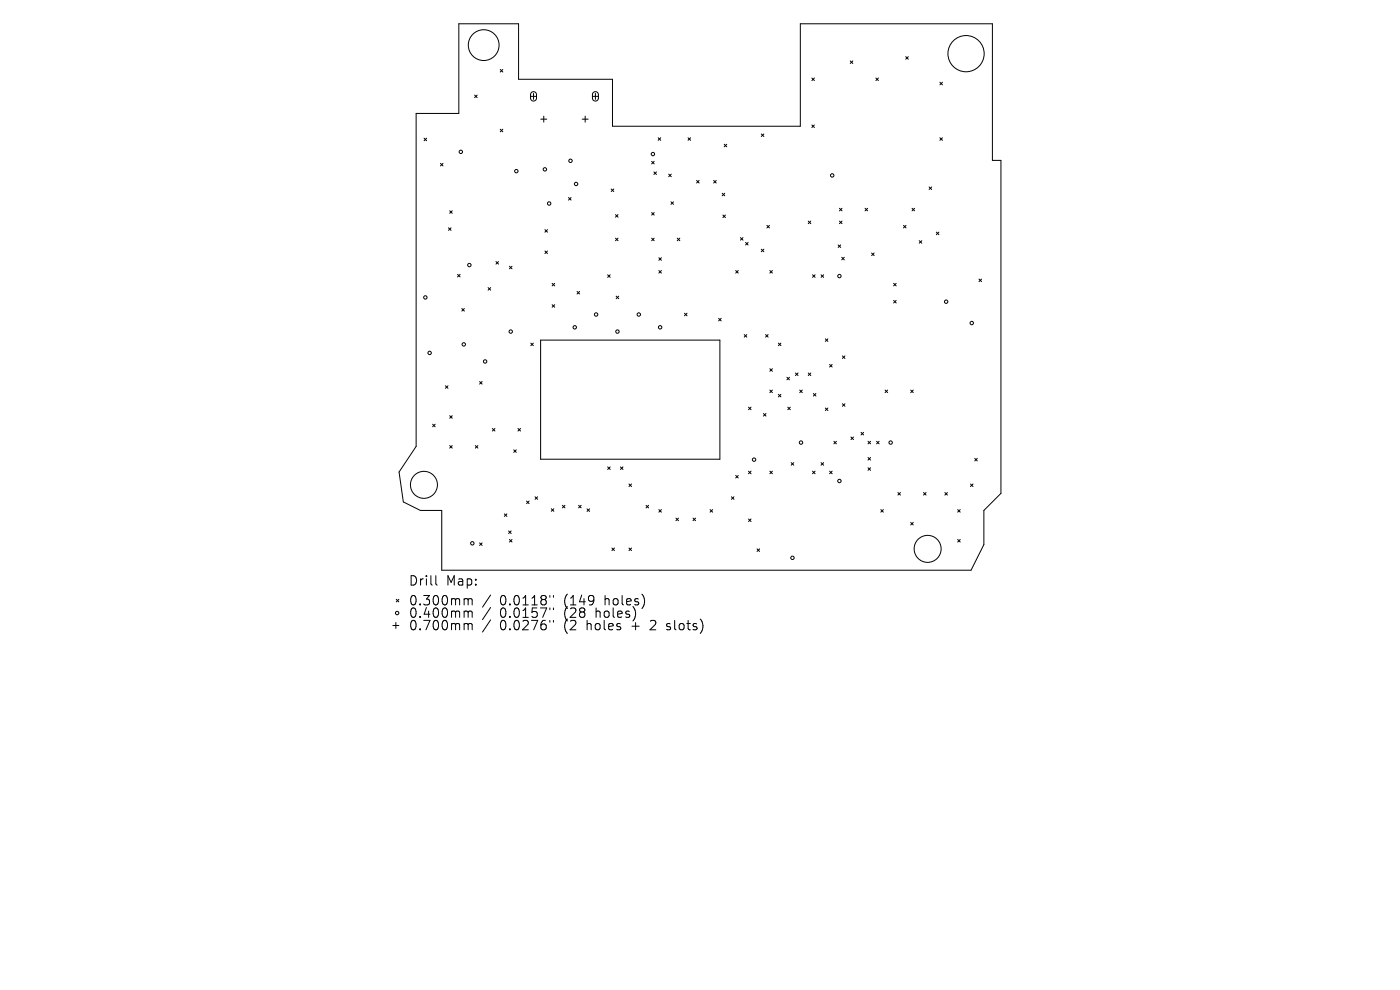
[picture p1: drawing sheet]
<svg xmlns="http://www.w3.org/2000/svg" width="297mm" height="210mm" viewBox="0 0 297 210" stroke-linecap="round" stroke-linejoin="round" font-family="sans-serif">
<defs><g id="words">
<g font-size="2.8">
<text x="86.6" y="124.5">Drill</text>
<text x="94.6" y="124.5">Map:</text>
<text x="86.6" y="128.7">0.300mm</text>
<text x="86.6" y="131.3">0.400mm</text>
<text x="106.1" y="128.7">0.0118&quot;</text>
<text x="106.1" y="131.3">0.0157&quot;</text>
<text x="119.8" y="128.7">(149</text>
<text x="119.8" y="131.3">(28</text>
<text x="126.7" y="131.3">holes)</text>
<text x="128.6" y="128.7">holes)</text>
<text x="86.6" y="134">0.700mm</text>
<text x="106.1" y="134">0.0276&quot;</text>
<text x="119.8" y="134">(2</text>
<text x="124.7" y="134">holes</text>
<text x="134.5" y="134">+</text>
<text x="138.7" y="134">2</text>
<text x="142.3" y="134">slots)</text>
</g>
</g></defs>
<g fill="none" stroke="#000" stroke-width=".21">
<path d="M97.3 5h12.7v11.8h19.9v10h39.9v-21.8h40.7v29h1.8v70.7l-3.6 3.6v7.2l-2.7 5.5h-112.3v-12.7h-4.5l-3.6-1.8-.9-6.4 3.6-5.4v-70.6h9zM106.1 14.7l.6 .6M106.7 14.7l-.6 .6M112.7 19.6l.6-.1 .5 .4v1.1l-.4 .4h-.5l-.3-.4v-1zM113.2 19.8v1.3M125.9 19.6l.6-.1 .4 .4v1.1l-.4 .4h-.5l-.3-.4v-1zM126.3 19.8v1.3M172.2 16.5l.6 .6M172.8 16.5l-.6 .6M180.4 12.9l.5 .6M180.9 12.9l-.5 .6M185.8 16.5l.6 .6"/>
<path d="M186.4 16.5l-.6 .6M192.1 12l.6 .6M192.7 12l-.6 .6M199.4 17.5l.5 .5M199.9 17.5l-.5 .5M90 29.3l.5 .6M90.5 29.3l-.5 .6M93.4 34.7l.6 .5M94 34.7l-.6 .5M100.7 20.2l.5 .5M101.2 20.2l-.5 .5M106.1 27.4l.6 .6"/>
<path d="M106.7 27.4l-.6 .6M112.6 20.4h1.2M114.7 25.3h1.3M115.4 24.6v1.3M123.5 25.3h1.3M124.1 24.6v1.3M125.7 20.4h1.2M138.2 34.2l.6 .6M138.7 36.5l.6 .5M138.8 34.2l-.6 .6M139.3 36.5l-.6 .5M139.6 29.2l.6 .6"/>
<path d="M140.2 29.2l-.6 .6M141.9 36.9l.5 .6M142.4 36.9l-.5 .6M146 29.2l.5 .6M146.5 29.2l-.5 .6M147.8 38.3l.5 .5M148.3 38.3l-.5 .5M151.4 38.3l.5 .5M151.9 38.3l-.5 .5M153.6 30.6l.6 .5M154.2 30.6l-.6 .5M161.5 28.4l.5 .6"/>
<path d="M162 28.4l-.5 .6M172.2 26.5l.6 .6M172.8 26.5l-.6 .6M197.1 39.7l.5 .5M197.6 39.7l-.5 .5M199.4 29.2l.5 .6M199.9 29.2l-.5 .6M95.1 48.3l.6 .6M95.4 44.7l.5 .6M95.7 48.3l-.6 .6M95.9 44.7l-.5 .6M97.1 58.2l.5 .5"/>
<path d="M97.6 58.2l-.5 .5M105.2 55.5l.6 .5M105.8 55.5l-.6 .5M108.1 56.5l.5 .5M108.6 56.5l-.5 .5M115.6 48.7l.5 .6M115.6 53.2l.5 .6M116.1 48.7l-.5 .6M116.1 53.2l-.5 .6M120.6 41.9l.6 .5M121.2 41.9l-.6 .5M128.9 58.3l.5 .5"/>
<path d="M129.4 58.3l-.5 .5M129.7 40.1l.5 .5M130.2 40.1l-.5 .5M130.6 45.5l.5 .6M130.6 50.5l.5 .6M131.1 45.5l-.5 .6M131.1 50.5l-.5 .6M138.2 45.1l.6 .5M138.2 50.5l.6 .6M138.8 45.1l-.6 .5M138.8 50.5l-.6 .6M139.8 54.7l.5 .5"/>
<path d="M139.8 57.4l.5 .5M140.3 54.7l-.5 .5M140.3 57.4l-.5 .5M142.3 42.8l.6 .6M142.9 42.8l-.6 .6M143.7 50.5l.5 .6M144.2 50.5l-.5 .6M153.2 41l.6 .5M153.4 45.6l.5 .6M153.8 41l-.6 .5M153.9 45.6l-.5 .6M156.1 57.4l.5 .5"/>
<path d="M156.6 57.4l-.5 .5M157.1 50.4l.5 .5M157.6 50.4l-.5 .5M158.2 51.4l.5 .6M158.7 51.4l-.5 .6M161.5 52.9l.5 .5M162 52.9l-.5 .5M162.7 47.8l.5 .5M163.2 47.8l-.5 .5M163.3 57.4l.6 .5M163.9 57.4l-.6 .5M171.5 46.9l.5 .5"/>
<path d="M172 46.9l-.5 .5M172.4 58.3l.5 .5M172.9 58.3l-.5 .5M174.2 58.3l.5 .5M174.7 58.3l-.5 .5M177.8 52l.5 .5M178.1 44.2l.5 .5M178.1 46.9l.5 .5M178.3 52l-.5 .5M178.6 54.6l.5 .5M178.6 44.2l-.5 .5M178.6 46.9l-.5 .5"/>
<path d="M179.1 54.6l-.5 .5M183.5 44.2l.6 .5M184.1 44.2l-.6 .5M184.9 53.7l.5 .5M185.4 53.7l-.5 .5M191.7 47.8l.5 .5M192.2 47.8l-.5 .5M193.5 44.2l.5 .5M194 44.2l-.5 .5M195 51l.6 .6M195.6 51l-.6 .6M198.6 49.2l.6 .6"/>
<path d="M199.2 49.2l-.6 .6M207.7 59.2l.5 .5M208.2 59.2l-.5 .5M98 65.4l.5 .6M98.5 65.4l-.5 .6M103.5 61l.6 .6M104.1 61l-.6 .6M112.6 72.8l.5 .5M113.1 72.8l-.5 .5M114.7 72.1h38v25.3h-38zM117.1 60.1l.6 .5M117.1 64.6l.6 .6"/>
<path d="M117.7 64.6l-.6 .6M117.7 60.1l-.6 .5M122.4 61.8l.6 .6M123 61.8l-.6 .6M130.7 62.8l.6 .6M131.3 62.8l-.6 .6M145.2 66.4l.5 .6M145.7 66.4l-.5 .6M152.5 67.5l.5 .6M153 67.5l-.5 .6M157.9 71l.5 .5M158.4 71l-.5 .5"/>
<path d="M162.4 71l.6 .5M163 71l-.6 .5M163.3 78.2l.6 .6M163.9 78.2l-.6 .6M165.1 72.8l.6 .5M165.7 72.8l-.6 .5M168.8 79.1l.5 .6M169.3 79.1l-.5 .6M171.5 79.1l.5 .6M172 79.1l-.5 .6M175.1 71.9l.5 .5M175.6 71.9l-.5 .5"/>
<path d="M176 77.3l.5 .6M176.5 77.3l-.5 .6M178.7 75.5l.6 .5M179.3 75.5l-.6 .5M189.6 60.1l.5 .5M189.6 63.7l.5 .6M190.1 63.7l-.5 .6M190.1 60.1l-.5 .5M91.8 90l.5 .5M92.3 90l-.5 .5M94.5 81.8l.5 .6M95 81.8l-.5 .6"/>
<path d="M95.4 88.2l.5 .5M95.4 94.5l.5 .6M95.9 88.2l-.5 .5M95.9 94.5l-.5 .6M100.8 94.5l.6 .6M101.4 94.5l-.6 .6M101.7 80.9l.6 .6M102.3 80.9l-.6 .6M104.5 90.9l.5 .5M105 90.9l-.5 .5M109 95.4l.5 .6M109.5 95.4l-.5 .6"/>
<path d="M109.9 90.9l.5 .5M110.4 90.9l-.5 .5M128.9 99l.5 .6M129.4 99l-.5 .6M131.6 99l.6 .6M132.2 99l-.6 .6M158.8 86.4l.5 .5M158.8 100l.5 .5M159.3 100l-.5 .5M159.3 86.4l-.5 .5M162 87.7l.5 .6M162.5 87.7l-.5 .6"/>
<path d="M163.3 82.7l.6 .6M163.3 100l.6 .5M163.9 82.7l-.6 .6M163.9 100l-.6 .5M165.1 83.6l.6 .6M165.7 83.6l-.6 .6M166.9 80l.6 .6M167.1 86.4l.6 .5M167.5 80l-.6 .6M167.7 86.4l-.6 .5M167.8 98.1l.6 .6M168.4 98.1l-.6 .6"/>
<path d="M169.7 82.7l.5 .6M170.2 82.7l-.5 .6M172.4 100l.5 .5M172.6 83.5l.5 .5M172.9 100l-.5 .5M173.1 83.5l-.5 .5M174.2 98.1l.5 .6M174.7 98.1l-.5 .6M175.1 86.5l.5 .6M175.6 86.5l-.5 .6M176 100l.5 .5M176.5 100l-.5 .5"/>
<path d="M176.9 93.6l.5 .6M177.4 93.6l-.5 .6M178.7 85.6l.6 .6M179.3 85.6l-.6 .6M180.5 92.7l.6 .5M181.1 92.7l-.6 .5M182.7 91.7l.5 .6M183.2 91.7l-.5 .6M184.1 93.6l.6 .6M184.1 97.1l.6 .5M184.1 99.2l.6 .6M184.7 93.6l-.6 .6"/>
<path d="M184.7 97.1l-.6 .5M184.7 99.2l-.6 .6M186 93.6l.5 .6M186.5 93.6l-.5 .6M187.8 82.7l.5 .6M188.3 82.7l-.5 .6M193.2 82.7l.5 .6M193.7 82.7l-.5 .6M206.8 97.2l.5 .6M207.3 97.2l-.5 .6M101.7 115.2l.6 .5M102.3 115.2l-.6 .5"/>
<path d="M107 109l.5 .5M107.5 109l-.5 .5M107.9 112.6l.5 .6M108.1 114.4l.5 .6M108.4 112.6l-.5 .6M108.6 114.4l-.5 .6M111.7 106.3l.5 .5M112.2 106.3l-.5 .5M113.5 105.4l.6 .5M114.1 105.4l-.6 .5M117 107.9l.5 .6M117.5 107.9l-.5 .6"/>
<path d="M119.3 107.2l.5 .5M119.8 107.2l-.5 .5M122.7 107.2l.6 .5M123.3 107.2l-.6 .5M124.5 107.9l.6 .6M125.1 107.9l-.6 .6M129.8 116.3l.6 .5M130.4 116.3l-.6 .5M133.4 102.7l.6 .5M133.4 116.3l.6 .5M134 102.7l-.6 .5M134 116.3l-.6 .5"/>
<path d="M137.1 107.2l.5 .5M137.6 107.2l-.5 .5M139.8 108.1l.5 .5M140.3 108.1l-.5 .5M143.4 109.9l.5 .6M143.9 109.9l-.5 .6M147 109.9l.6 .6M147.6 109.9l-.6 .6M150.6 108.1l.6 .5M151.2 108.1l-.6 .5M155.2 105.4l.5 .5M155.7 105.4l-.5 .5"/>
<path d="M156.1 100.9l.5 .5M156.6 100.9l-.5 .5M158.8 110.1l.5 .5M159.3 110.1l-.5 .5M160.6 116.4l.5 .6M161.1 116.4l-.5 .6M186.9 108.1l.5 .5M187.4 108.1l-.5 .5M190.5 104.5l.5 .5M191 104.5l-.5 .5M193.2 110.8l.5 .6M193.7 110.8l-.5 .6"/>
<path d="M195.9 104.5l.6 .5M196.5 104.5l-.6 .5M200.4 104.5l.6 .5M201 104.5l-.6 .5M203.2 108.1l.5 .5M203.2 114.4l.5 .6M203.7 108.1l-.5 .5M203.7 114.4l-.5 .6M205.9 102.7l.5 .5M206.4 102.7l-.5 .5M83.3 132.7h1.3M84 132.1v1.2"/>
<path d="M84.1 127.1l.5 .6M84.6 127.1l-.5 .6M92.5 122.1v1.7l.2 .3M98.7 127l.5 .1 .1 .2M98.7 129.6h.3l.3 .3M98.7 132.3h.3l.3 .3M99.3 127.3l.3-.3 .5 .1 .1 1.2M99.3 127.3v1M99.3 129.9v1.1M99.3 132.6v1M99.3 129.9l.3-.3 .5 .1 .1 1.3M99.3 132.6l.3-.3 .5 .1 .1 1.2"/>
<path d="M104.1 126.2l-1.7 2.6M104.1 128.9l-1.7 2.5M104.1 131.5l-1.7 2.6M116.6 126.3v.4M116.6 129v.3M116.6 131.6v.4M117.4 126.3v.4M117.4 129v.3M117.4 131.6v.4M141.4 133.5l.2 .1M141.5 132.4v.4"/>
<circle cx="102.6" cy="9.6" r="3.3"/>
<circle cx="204.9" cy="11.4" r="3.8"/>
<circle cx="97.8" cy="32.2" r=".36"/>
<circle cx="109.5" cy="36.3" r=".36"/>
<circle cx="115.6" cy="35.9" r=".36"/>
<circle cx="121" cy="34.1" r=".36"/>
<circle cx="122.2" cy="39" r=".36"/>
<circle cx="138.5" cy="32.7" r=".36"/>
<circle cx="176.5" cy="37.2" r=".36"/>
<circle cx="99.6" cy="56.2" r=".36"/>
<circle cx="116.5" cy="43.2" r=".36"/>
<circle cx="178.1" cy="58.6" r=".36"/>
<circle cx="90.2" cy="63.1" r=".36"/>
<circle cx="91.1" cy="74.9" r=".36"/>
<circle cx="98.4" cy="73.1" r=".36"/>
<circle cx="102.9" cy="76.7" r=".36"/>
<circle cx="108.3" cy="70.3" r=".36"/>
<circle cx="121.9" cy="69.4" r=".36"/>
<circle cx="126.5" cy="66.7" r=".36"/>
<circle cx="131" cy="70.3" r=".36"/>
<circle cx="135.5" cy="66.7" r=".36"/>
<circle cx="140" cy="69.4" r=".36"/>
<circle cx="200.7" cy="64" r=".36"/>
<circle cx="206.2" cy="68.5" r=".36"/>
<circle cx="160" cy="97.5" r=".36"/>
<circle cx="169.9" cy="93.9" r=".36"/>
<circle cx="188.9" cy="93.9" r=".36"/>
<circle cx="89.9" cy="102.8" r="2.86"/>
<circle cx="100.2" cy="115.3" r=".36"/>
<circle cx="168.1" cy="118.3" r=".36"/>
<circle cx="178.1" cy="102" r=".36"/>
<circle cx="196.8" cy="116.4" r="2.86"/>
<circle cx="84.3" cy="130" r=".36"/>
</g>
<use href="#words"/>
</svg>
